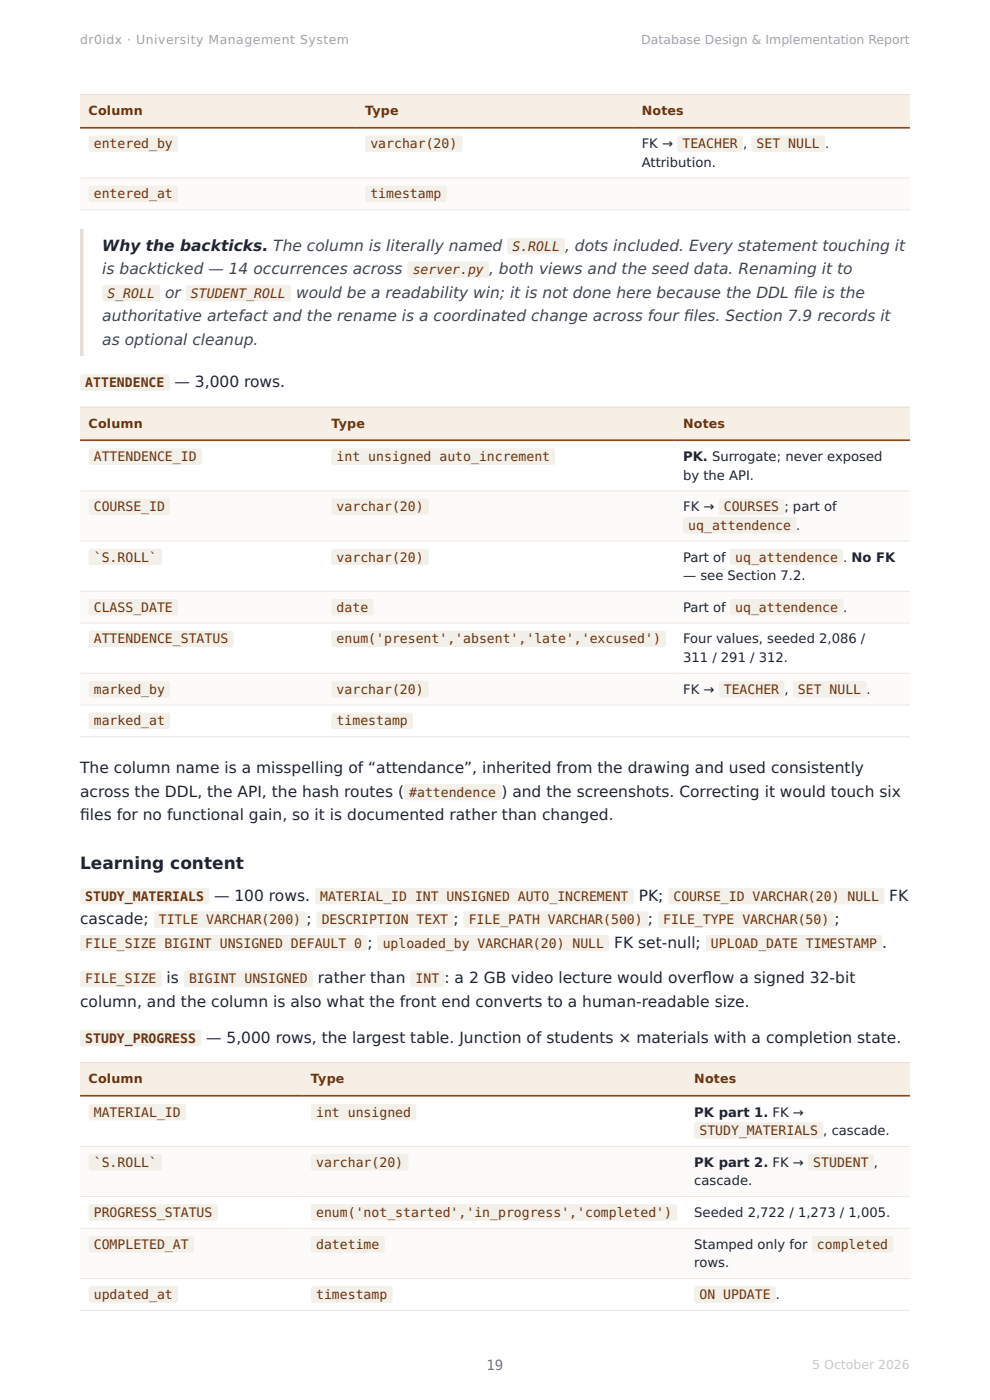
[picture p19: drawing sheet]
<svg xmlns="http://www.w3.org/2000/svg" width="210mm" height="297mm" viewBox="0 0 210 297" stroke-linecap="round" stroke-linejoin="round" font-family="sans-serif">
<defs><g id="words">
<text font-size="3.6" fill="#1f2430" x="17" y="184.3">Learning content</text>
<g font-size="3.3" fill="#1f2430">
<text x="21.7" y="53.2">Why the backticks. The column is literally named</text>
<text x="37" y="82.1">— 3,000 rows.</text>
<text x="17" y="164">The column name is a misspelling of “attendance”, inherited from the drawing and used consistently</text>
<text x="17" y="169">across the DDL, the API, the hash routes (</text>
<text x="17" y="174">f</text>
<text x="17" y="174">iles for no functional gain, so it is documented rather than changed.</text>
<text x="106.4" y="169">) and the screenshots. Correcting it would touch six</text>
<text x="45.4" y="191.1">— 100 rows.</text>
<text x="135.5" y="191.1">PK;</text>
<text x="188.6" y="191.1">FK</text>
<text x="17" y="196">cascade;</text>
<text x="65" y="196">;</text>
<text x="96.2" y="196">;</text>
<text x="137.4" y="196">;</text>
<text x="177" y="196">;</text>
<text x="77.9" y="201">;</text>
<text x="130.3" y="201">FK set-null;</text>
<text x="187.1" y="201">.</text>
<text x="35.3" y="208.6">is</text>
<text x="67.4" y="208.6">rather than</text>
<text x="94.3" y="208.6">: a 2 GB video lecture would overf</text>
<text x="149" y="208.6">low a signed 32-bit</text>
<text x="17" y="213.6">column, and the column is also what the front end converts to a human-readable size.</text>
<text x="43.7" y="221.2">— 5,000 rows, the largest table. Junction of students × materials with a completion state.</text>
</g>
<g font-size="3.3" fill="#3d4553">
<text x="119.9" y="53.2">, dots included. Every statement touching it</text>
<text x="21.7" y="58.2">is backticked — 14 occurrences across</text>
<text x="103.7" y="58.2">, both views and the seed data. Renaming it to</text>
<text x="35" y="63.2">or</text>
<text x="62.8" y="63.2">would be a readability win; it is not done here because the DDL f</text>
<text x="168.4" y="63.2">ile is the</text>
<text x="21.7" y="68.2">authoritative artefact and the rename is a coordinated change across four f</text>
<text x="145" y="68.2">iles. Section 7.9 records it</text>
<text x="21.7" y="73.1">as optional cleanup.</text>
</g>
<text font-size="3" fill="#6b7280" x="103.2" y="290.5">19</text>
<g font-size="2.8" fill="#6b3410">
<text x="19.9" y="31.4">entered_by</text>
<text x="78.6" y="31.4">varchar(20)</text>
<text x="144.8" y="31.4">TEACHER ,</text>
<text x="160.5" y="31.4">SET NULL .</text>
<text x="19.9" y="42.1">entered_at</text>
<text x="78.6" y="42.1">timestamp</text>
<text x="108.7" y="53.2">S.ROLL</text>
<text x="87.5" y="58.2">server.py</text>
<text x="22.8" y="63.2">S_ROLL</text>
<text x="40.5" y="63.2">STUDENT_ROLL</text>
<text x="18.1" y="82.1">ATTENDENCE</text>
<text x="19.9" y="97.8">ATTENDENCE_ID</text>
<text x="71.4" y="97.8">int unsigned auto_increment</text>
<text x="19.9" y="108.5">COURSE_ID</text>
<text x="71.4" y="108.5">varchar(20)</text>
<text x="146" y="112.4">uq_attendence</text>
<text x="153.5" y="108.5">COURSES</text>
<text x="19.9" y="119.1">`S.ROLL`</text>
<text x="71.4" y="119.1">varchar(20)</text>
<text x="156" y="119.1">uq_attendence</text>
<text x="19.9" y="129.8">CLASS_DATE</text>
<text x="71.4" y="129.8">date</text>
<text x="156" y="129.8">uq_attendence</text>
<text x="19.9" y="136.5">ATTENDENCE_STATUS</text>
<text x="71.4" y="136.5">enum('present','absent','late','excused')</text>
<text x="19.9" y="147.2">marked_by</text>
<text x="71.4" y="147.2">varchar(20)</text>
<text x="153.5" y="147.2">TEACHER</text>
<text x="169.3" y="147.2">SET NULL</text>
<text x="19.9" y="153.9">marked_at</text>
<text x="71.4" y="153.9">timestamp</text>
<text x="86.8" y="169">#attendence</text>
<text x="18.1" y="191.1">STUDY_MATERIALS</text>
<text x="67.9" y="191.1">MATERIAL_ID INT UNSIGNED AUTO_INCREMENT</text>
<text x="142.9" y="191.1">COURSE_ID VARCHAR(20) NULL</text>
<text x="33.7" y="196">TITLE VARCHAR(200)</text>
<text x="68.2" y="196">DESCRIPTION TEXT</text>
<text x="99.4" y="196">FILE_PATH VARCHAR(500)</text>
<text x="140.7" y="196">FILE_TYPE VARCHAR(50)</text>
<text x="18.1" y="201">FILE_SIZE BIGINT UNSIGNED DEFAULT 0</text>
<text x="81.2" y="201">uploaded_by VARCHAR(20) NULL</text>
<text x="150.8" y="201">UPLOAD_DATE TIMESTAMP</text>
<text x="18.1" y="208.6">FILE_SIZE</text>
<text x="40.1" y="208.6">BIGINT UNSIGNED</text>
<text x="88.2" y="208.6">INT</text>
<text x="18.1" y="221.2">STUDY_PROGRESS</text>
<text x="19.9" y="236.9">MATERIAL_ID</text>
<text x="67.1" y="236.9">int unsigned</text>
<text x="148.4" y="240.8">STUDY_MATERIALS</text>
<text x="19.9" y="247.5">`S.ROLL`</text>
<text x="67.1" y="247.5">varchar(20)</text>
<text x="172.5" y="247.5">STUDENT ,</text>
<text x="19.9" y="258.2">PROGRESS_STATUS</text>
<text x="67.1" y="258.2">enum('not_started','in_progress','completed')</text>
<text x="19.9" y="264.9">COMPLETED_AT</text>
<text x="67.1" y="264.9">datetime</text>
<text x="173.3" y="264.9">completed</text>
<text x="19.9" y="275.6">updated_at</text>
<text x="67.1" y="275.6">timestamp</text>
<text x="148.4" y="275.6">ON UPDATE</text>
</g>
<g font-size="2.8" fill="#1f2430">
<text x="136.1" y="31.4">FK →</text>
<text x="136.1" y="35.3">Attribution.</text>
<text x="144.9" y="97.8">PK. Surrogate; never exposed</text>
<text x="144.9" y="101.7">by the API.</text>
<text x="144.9" y="108.5">FK →</text>
<text x="166.4" y="108.5">; part of</text>
<text x="168.9" y="112.4">.</text>
<text x="144.9" y="119.1">Part of</text>
<text x="178.9" y="119.1">. No FK</text>
<text x="144.9" y="123">— see Section 7.2.</text>
<text x="144.9" y="129.8">Part of</text>
<text x="178.9" y="129.8">.</text>
<text x="144.9" y="136.5">Four values, seeded 2,086 /</text>
<text x="144.9" y="140.4">311 / 291 / 312.</text>
<text x="144.9" y="147.2">FK →</text>
<text x="166.4" y="147.2">,</text>
<text x="183.8" y="147.2">.</text>
<text x="147.3" y="236.9">PK part 1. FK →</text>
<text x="174.6" y="240.8">, cascade.</text>
<text x="147.3" y="247.5">PK part 2. FK →</text>
<text x="147.3" y="251.4">cascade.</text>
<text x="147.3" y="258.2">Seeded 2,722 / 1,273 / 1,005.</text>
<text x="147.3" y="264.9">Stamped only for</text>
<text x="147.3" y="268.8">rows.</text>
<text x="164.6" y="275.6">.</text>
</g>
<g font-size="2.7" fill="#6b3410">
<text x="18.8" y="24.5">Column</text>
<text x="77.5" y="24.5">Type</text>
<text x="136.1" y="24.5">Notes</text>
<text x="18.8" y="90.8">Column</text>
<text x="70.3" y="90.8">Type</text>
<text x="144.9" y="90.8">Notes</text>
<text x="18.8" y="229.8">Column</text>
<text x="66" y="229.8">Type</text>
<text x="147.3" y="229.8">Notes</text>
</g>
<g font-size="2.6" fill="#98a2b3">
<text x="17" y="9.4">dr0idx · University Management System</text>
<text x="136" y="9.4">Database Design &amp; Implementation Report</text>
</g>
<text font-size="2.6" fill="#c4c9d1" x="172.3" y="290.4">5 October 2026</text>
</g></defs>
<g fill="#f7efe6">
<path d="M17 20.1h58.7v7h-58.7z"/>
<path d="M75.7 20.1h58.6v7h-58.6z"/>
<path d="M134.3 20.1h58.7v7h-58.7z"/>
</g>
<g fill="#fcfbf9">
<path d="M17 37.8h58.7v6.7h-58.7z"/>
<path d="M75.7 37.8h58.6v6.7h-58.6z"/>
<path d="M134.3 37.8h58.7v6.7h-58.7z"/>
</g>
<path d="M17 37.8h176M17 44.5h176" fill="none" stroke="#ece8e2" stroke-width=".21"/>
<path d="M17 20.1h176" fill="none" stroke="#e0dcd6" stroke-width=".21"/>
<path d="M17 27.1h176" fill="none" stroke="#8b4513" stroke-width=".35"/>
<path d="M17.7 48.6l.1 26.9zM17 48.6h.8v26.9h-.8z" fill-rule="evenodd" fill="#e0dcd6"/>
<g fill="#f7efe6">
<path d="M17 86.4h51.5v7h-51.5z"/>
<path d="M68.5 86.4h74.6v7h-74.6z"/>
<path d="M143.1 86.4h49.9v7h-49.9z"/>
</g>
<g fill="#fcfbf9">
<path d="M17 104.1h51.5v10.7h-51.5z"/>
<path d="M68.5 104.1h74.6v10.7h-74.6z"/>
<path d="M143.1 104.1h49.9v10.7h-49.9z"/>
<path d="M17 125.4h51.5v6.8h-51.5z"/>
<path d="M68.5 125.4h74.6v6.8h-74.6z"/>
<path d="M143.1 125.4h49.9v6.8h-49.9z"/>
<path d="M17 142.8h51.5v6.8h-51.5z"/>
<path d="M68.5 142.8h74.6v6.8h-74.6z"/>
<path d="M143.1 142.8h49.9v6.8h-49.9z"/>
</g>
<path d="M17 104.1h176M17 114.8h176M17 125.4h176M17 132.2h176M17 142.8h176M17 149.6h176M17 156.3h176" fill="none" stroke="#ece8e2" stroke-width=".21"/>
<path d="M17 86.4h176" fill="none" stroke="#e0dcd6" stroke-width=".21"/>
<path d="M17 93.4h176" fill="none" stroke="#8b4513" stroke-width=".35"/>
<g fill="#f7efe6">
<path d="M17 225.4h47.2v7.1h-47.2z"/>
<path d="M64.2 225.4h81.3v7.1h-81.3z"/>
<path d="M145.5 225.4h47.5v7.1h-47.5z"/>
</g>
<g fill="#fcfbf9">
<path d="M17 243.2h47.2v10.6h-47.2z"/>
<path d="M64.2 243.2h81.3v10.6h-81.3z"/>
<path d="M145.5 243.2h47.5v10.6h-47.5z"/>
<path d="M17 260.6h47.2v10.6h-47.2z"/>
<path d="M64.2 260.6h81.3v10.6h-81.3z"/>
<path d="M145.5 260.6h47.5v10.6h-47.5z"/>
</g>
<path d="M17 243.2h176M17 253.8h176M17 260.6h176M17 271.2h176M17 278h176" fill="none" stroke="#ece8e2" stroke-width=".21"/>
<path d="M17 225.4h176" fill="none" stroke="#e0dcd6" stroke-width=".21"/>
<path d="M17 232.5h176" fill="none" stroke="#8b4513" stroke-width=".35"/>
<g fill="#f3efe9">
<path d="M18.8 28.7h19v3.5h-19z"/>
<path d="M77.5 28.7h20.6v3.5h-20.6z"/>
<path d="M143.7 28.7h13.9v3.5h-13.9z"/>
<path d="M159.4 28.7h15.6v3.5h-15.6z"/>
<path d="M18.8 39.4h19v3.5h-19z"/>
<path d="M77.5 39.4h17.3v3.5h-17.3z"/>
<path d="M107.6 50.5h12.3v3.5h-12.3z"/>
<path d="M86.4 55.5h17.3v3.5h-17.3z"/>
<path d="M21.7 60.5h12.3v3.4h-12.3z"/>
<path d="M39.4 60.5h22.3v3.4h-22.3z"/>
<path d="M17 79.4h19v3.5h-19z"/>
<path d="M18.8 95.1h24v3.5h-24z"/>
<path d="M70.3 95.1h47.5v3.5h-47.5z"/>
<path d="M18.8 105.8h17.3v3.5h-17.3z"/>
<path d="M70.3 105.8h20.7v3.5h-20.7z"/>
<path d="M152.4 105.8h14v3.5h-14z"/>
<path d="M144.9 109.7h24v3.5h-24z"/>
<path d="M18.8 116.4h15.6v3.5h-15.6z"/>
<path d="M70.3 116.4h20.7v3.5h-20.7z"/>
<path d="M154.9 116.4h24v3.5h-24z"/>
<path d="M18.8 127.1h19v3.4h-19z"/>
<path d="M70.3 127.1h8.9v3.4h-8.9z"/>
<path d="M154.9 127.1h24v3.4h-24z"/>
<path d="M18.8 133.8h30.7v3.5h-30.7z"/>
<path d="M70.3 133.8h71v3.5h-71z"/>
<path d="M18.8 144.4h17.3v3.5h-17.3z"/>
<path d="M70.3 144.4h20.7v3.5h-20.7z"/>
<path d="M152.4 144.4h14v3.5h-14z"/>
<path d="M168.2 144.4h15.6v3.5h-15.6z"/>
<path d="M18.8 151.2h17.3v3.5h-17.3z"/>
<path d="M70.3 151.2h17.3v3.5h-17.3z"/>
<path d="M85.7 166.3h20.7v3.5h-20.7z"/>
<path d="M17 188.3h27.4v3.5h-27.4z"/>
<path d="M66.8 188.3h67.6v3.5h-67.6z"/>
<path d="M141.8 188.3h45.8v3.5h-45.8z"/>
<path d="M32.6 193.3h32.4v3.5h-32.4z"/>
<path d="M67.1 193.3h29.1v3.5h-29.1z"/>
<path d="M98.3 193.3h39.1v3.5h-39.1z"/>
<path d="M139.6 193.3h37.4v3.5h-37.4z"/>
<path d="M17 198.3h60.9v3.5h-60.9z"/>
<path d="M80.1 198.3h49.2v3.5h-49.2z"/>
<path d="M149.7 198.3h37.4v3.5h-37.4z"/>
<path d="M17 205.9h17.3v3.5h-17.3z"/>
<path d="M39 205.9h27.4v3.5h-27.4z"/>
<path d="M87.1 205.9h7.2v3.5h-7.2z"/>
<path d="M17 218.5h25.7v3.5h-25.7z"/>
<path d="M18.8 234.2h20.7v3.5h-20.7z"/>
<path d="M66 234.2h22.3v3.5h-22.3z"/>
<path d="M147.3 238.1h27.3v3.5h-27.3z"/>
<path d="M18.8 244.8h15.6v3.5h-15.6z"/>
<path d="M66 244.8h20.6v3.5h-20.6z"/>
<path d="M171.4 244.8h14v3.5h-14z"/>
<path d="M18.8 255.5h27.4v3.5h-27.4z"/>
<path d="M66 255.5h77.7v3.5h-77.7z"/>
<path d="M18.8 262.2h22.3v3.5h-22.3z"/>
<path d="M66 262.2h15.6v3.5h-15.6z"/>
<path d="M172.2 262.2h17.3v3.5h-17.3z"/>
<path d="M18.8 272.9h19v3.5h-19z"/>
<path d="M66 272.9h17.3v3.5h-17.3z"/>
<path d="M147.3 272.9h17.3v3.5h-17.3z"/>
</g>
<use href="#words"/>
</svg>
